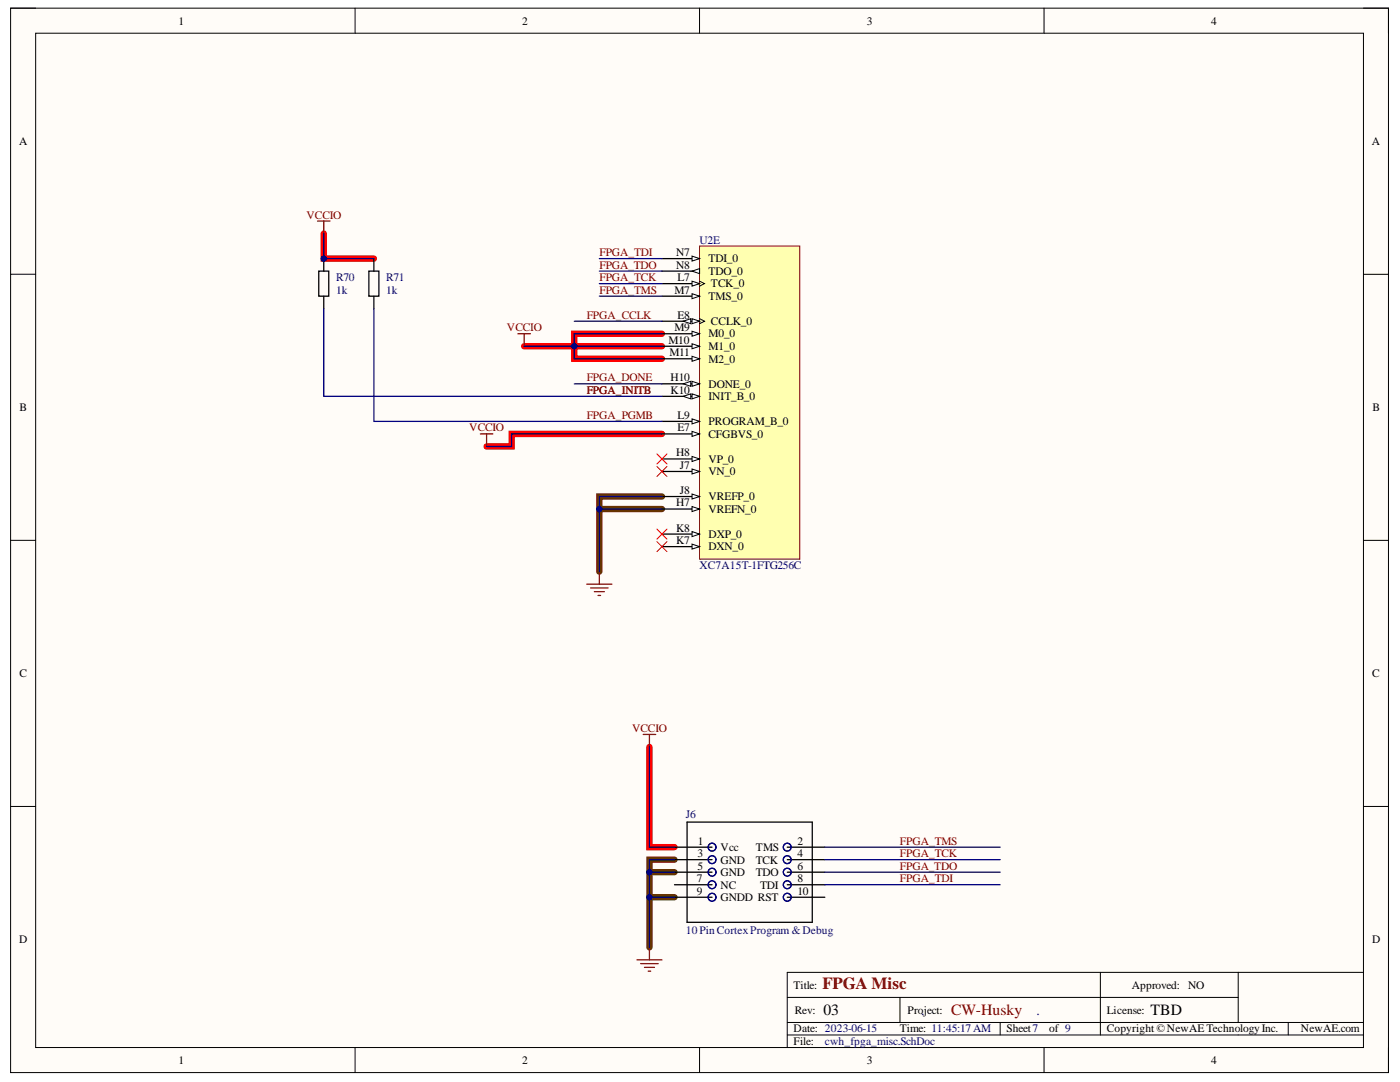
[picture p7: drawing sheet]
<svg xmlns="http://www.w3.org/2000/svg" width="279mm" height="216mm" viewBox="0 0 279 216" stroke-linecap="round" stroke-linejoin="round" font-family="sans-serif">
<defs><g id="words">
<text font-size="3.4" fill="#800000" x="164.1" y="197.3">FPGA Misc</text>
<g font-size="3.1">
<text x="164.4" y="202.6">03</text>
<text x="229.6" y="202.6">TBD</text>
</g>
<text font-size="3.1" fill="#800000" x="189.8" y="202.6">CW-Husky</text>
<g font-size="2.7" fill="#000080">
<text x="183.8" y="202.4">.</text>
<text x="206.8" y="202.4">.</text>
</g>
<g font-size="2.3">
<text x="35.6" y="4.9">1</text>
<text x="104.2" y="4.9">2</text>
<text x="173" y="4.9">3</text>
<text x="241.7" y="4.9">4</text>
<text x="3.8" y="28.9">A</text>
<text x="273.8" y="28.9">A</text>
<text x="134.9" y="51.1">N7</text>
<text x="134.9" y="53.6">N8</text>
<text x="141.4" y="52.3">TDI_0</text>
<text x="134.6" y="58.6">M7</text>
<text x="135.2" y="56.1">L7</text>
<text x="141.4" y="54.9">TDO_0</text>
<text x="141.4" y="59.9">TMS_0</text>
<text x="141.9" y="57.3">TCK_0</text>
<text x="135.2" y="63.6">E8</text>
<text x="141.9" y="64.9">CCLK_0</text>
<text x="133.4" y="68.6">M10</text>
<text x="133.6" y="71.1">M11</text>
<text x="134.6" y="66.1">M9</text>
<text x="141.4" y="67.3">M0_0</text>
<text x="141.4" y="69.8">M1_0</text>
<text x="133.8" y="76.1">H10</text>
<text x="141.4" y="77.4">DONE_0</text>
<text x="141.4" y="72.4">M2_0</text>
<text x="3.9" y="82">B</text>
<text x="133.8" y="78.6">K10</text>
<text x="135.2" y="83.6">L9</text>
<text x="141.4" y="79.8">INIT_B_0</text>
<text x="273.9" y="82">B</text>
<text x="135.2" y="86.1">E7</text>
<text x="141.4" y="87.4">CFGBVS_0</text>
<text x="141.4" y="84.8">PROGRAM_B_0</text>
<text x="134.9" y="91.1">H8</text>
<text x="135.7" y="93.6">J7</text>
<text x="141.4" y="94.9">VN_0</text>
<text x="141.4" y="92.3">VP_0</text>
<text x="134.9" y="101">H7</text>
<text x="135.7" y="98.6">J8</text>
<text x="141.4" y="99.9">VREFP_0</text>
<text x="134.9" y="106.1">K8</text>
<text x="141.4" y="107.3">DXP_0</text>
<text x="141.4" y="102.3">VREFN_0</text>
<text x="134.9" y="108.6">K7</text>
<text x="141.4" y="109.8">DXN_0</text>
<text x="3.9" y="135.1">C</text>
<text x="273.9" y="135.1">C</text>
<text x="139.2" y="171.1">3</text>
<text x="139.2" y="173.5">5</text>
<text x="139.3" y="168.5">1</text>
<text x="143.8" y="169.8">Vcc</text>
<text x="143.8" y="172.3">GND</text>
<text x="150.8" y="169.8">TMS</text>
<text x="150.8" y="172.3">TCK</text>
<text x="159.1" y="168.5">2</text>
<text x="159.1" y="171.1">4</text>
<text x="159.1" y="173.5">6</text>
<text x="139.1" y="176.1">7</text>
<text x="139.1" y="178.5">9</text>
<text x="143.8" y="174.8">GND</text>
<text x="143.8" y="177.3">NC</text>
<text x="143.8" y="179.8">GNDD RST</text>
<text x="150.8" y="174.8">TDO</text>
<text x="151.7" y="177.3">TDI</text>
<text x="159.1" y="176.1">8</text>
<text x="159.1" y="178.5">10</text>
<text x="3.8" y="188.2">D</text>
<text x="273.9" y="188.2">D</text>
<text x="158.4" y="197.3">Title:</text>
<text x="225.9" y="197.3">Approved:</text>
<text x="237.1" y="197.3">NO</text>
<text x="158.6" y="202.3">Rev:</text>
<text x="181.1" y="202.3">Project:</text>
<text x="220.9" y="202.3">License:</text>
<text x="158.4" y="206">Date: 2023-06-15</text>
<text x="158.4" y="208.5">File:</text>
<text x="179.6" y="206">Time: 11:45:17AM</text>
<text x="200.8" y="206">Sheet7</text>
<text x="209.4" y="206">of 9</text>
<text x="220.9" y="206">Copyright©NewAETechnologyInc.</text>
<text x="259.6" y="206">NewAE.com</text>
<text x="35.6" y="212.2">1</text>
<text x="104.2" y="212.2">2</text>
<text x="173" y="212.2">3</text>
<text x="241.7" y="212.2">4</text>
</g>
<g font-size="2.3" fill="#800000">
<text x="61.2" y="43.6">VCCIO</text>
<text x="119.6" y="51.1">FPGA_TDI</text>
<text x="119.6" y="53.6">FPGA_TDO</text>
<text x="119.6" y="58.6">FPGA_TMS</text>
<text x="119.6" y="56.1">FPGA_TCK</text>
<text x="117.1" y="63.6">FPGA_CCLK</text>
<text x="101.2" y="66.1">VCCIO</text>
<text x="117.1" y="76.1">FPGA_DONE</text>
<text x="117.1" y="83.6">FPGA_PGMB</text>
<text x="117.1" y="78.6">FPGA_INITB</text>
<text x="93.7" y="86.1">VCCIO</text>
<text x="126.1" y="146">VCCIO</text>
<text x="179.6" y="168.5">FPGA_TMS</text>
<text x="179.6" y="171.1">FPGA_TCK</text>
<text x="179.6" y="173.5">FPGA_TDO</text>
<text x="179.6" y="176.1">FPGA_TDI</text>
</g>
<g font-size="2.3" fill="#000080">
<text x="139.6" y="48.6">U2E</text>
<text x="67.1" y="56.1">R70</text>
<text x="67.1" y="58.6">1k</text>
<text x="77.1" y="56.1">R71</text>
<text x="77.1" y="58.6">1k</text>
<text x="139.6" y="113.6">XC7A15T-1FTG256C</text>
<text x="136.9" y="163.3">J6</text>
<text x="136.9" y="186.3">10PinCortexProgram &amp;Debug</text>
<text x="164.6" y="208.5">cwh_fpga_misc.SchDoc</text>
</g>
</g></defs>
<path d="M2.1 1.6h275v212.4h-275z" fill-rule="evenodd" fill="#fffcf8"/>
<path d="M2.1 1.6h275v212.4h-275z" fill="none" stroke="#000" stroke-width=".2"/>
<path d="M7.1 6.6h265v202.4h-265z" fill-rule="evenodd" fill="#fffcf8"/>
<g fill="none" stroke="#000" stroke-width=".2">
<path d="M2.1 1.6h5M7.1 6.6h265v202.4h-265zM70.9 1.6v5M139.6 1.6v5M208.4 1.6v5M272.1 1.6h5v5M2.1 54.7h5M272.1 54.7h5M2.1 107.8h5M272.1 107.8h5M2.1 160.9h5M272.1 160.9h5"/>
<path d="M157.1 199h90M179.6 199v5M219.6 194v12.5M247.1 194v10M272.1 194h-115v15M70.9 209v5M139.6 209v5M157.1 206.5h115M157.1 204h115M199.6 204v2.5M208.4 209v5M257.1 204v2.5"/>
<path d="M277.1 209v5"/>
</g>
<path d="M132.1 99.1h-12.5v15M119.6 101.6h12.5M129.6 174h5M129.6 179h5M134.6 171.5h-5v17.5" fill="none" stroke="#630" stroke-width="1.3"/>
<path d="M64.6 46.6v5h10M104.6 69.1h27.5M132.1 66.6h-17.5v5h17.5M132.1 86.6h-30v2.5h-5M129.6 149v20h5" fill="none" stroke="#f00" stroke-width="1.3"/>
<g fill="none" stroke="#000" stroke-width=".25">
<path d="M73.6 54.1h2v5h-2zM74.6 51.6v2.5M74.6 59.1v2.5M134.6 169h7.5M134.6 171.5h7.5M134.6 174h7.5M134.6 176.5h7.5M134.6 179h7.5M137.1 164h25v20h-25zM157.1 169h7.5M157.1 171.5h7.5M157.1 174h7.5"/>
<path d="M157.1 176.5h7.5M157.1 179h7.5"/>
</g>
<g fill="none" stroke="#11037f" stroke-width=".25">
<circle cx="142.1" cy="169" r=".78"/>
<circle cx="142.1" cy="179" r=".78"/>
<circle cx="142.1" cy="176.5" r=".78"/>
<circle cx="142.1" cy="174" r=".78"/>
<circle cx="142.1" cy="171.5" r=".78"/>
<circle cx="157.1" cy="169" r=".78"/>
<circle cx="157.1" cy="171.5" r=".78"/>
<circle cx="157.1" cy="179" r=".78"/>
<circle cx="157.1" cy="176.5" r=".78"/>
<circle cx="157.1" cy="174" r=".78"/>
</g>
<path d="M128.4 146.6h2.5M129.6 146.6v2.4M127.1 191.5h5M127.9 192.3h3.5M128.6 193h2M129.4 193.8h.5M129.6 189v2.5" fill="none" stroke="#800000" stroke-width=".25"/>
<circle cx="64.6" cy="51.6" r=".5" fill="#000080"/>
<circle cx="64.6" cy="51.6" r=".5" fill="none" stroke="#000080" stroke-width=".2"/>
<path d="M64.6 51.6v2.5M64.6 59.1v2.5" fill="none" stroke="#000" stroke-width=".25"/>
<circle cx="64.6" cy="51.6" r=".5" fill="#000080"/>
<circle cx="64.6" cy="51.6" r=".5" fill="none" stroke="#000080" stroke-width=".2"/>
<path d="M63.6 54.1h2v5h-2z" fill="none" stroke="#000" stroke-width=".25"/>
<path d="M63.4 44.1h2.5M64.6 44.1v2.5" fill="none" stroke="#800000" stroke-width=".25"/>
<path d="M139.6 49.1h20v62.5h-20z" fill-rule="evenodd" fill="#ffffb0"/>
<path d="M139.6 49.1h20v62.5h-20z" fill="none" stroke="#800000" stroke-width=".2"/>
<path d="M132.1 76.6h7.5" fill="none" stroke="#000" stroke-width=".25"/>
<path d="M138.1 76.1l1.5 .5-1.5 .5z" fill="#f8fcff"/>
<path d="M138.1 76.1l1.5 .5-1.5 .5z" fill="none" stroke="#000" stroke-width=".2"/>
<path d="M136.4 76.6l1.5-.5v1z" fill="#f8fcff"/>
<path d="M136.4 76.6l1.5-.5v1z" fill="none" stroke="#000" stroke-width=".2"/>
<path d="M132.1 106.6h7.5" fill="none" stroke="#000" stroke-width=".25"/>
<path d="M138.1 106.1l1.5 .5-1.5 .5z" fill="#f8fcff"/>
<path d="M138.1 106.1l1.5 .5-1.5 .5z" fill="none" stroke="#000" stroke-width=".2"/>
<path d="M132.1 99.1h7.5" fill="none" stroke="#000" stroke-width=".25"/>
<path d="M138.1 98.6l1.5 .5-1.5 .5z" fill="#f8fcff"/>
<path d="M138.1 98.6l1.5 .5-1.5 .5z" fill="none" stroke="#000" stroke-width=".2"/>
<path d="M132.1 94.1h7.5" fill="none" stroke="#000" stroke-width=".25"/>
<path d="M138.1 93.6l1.5 .5-1.5 .5z" fill="#f8fcff"/>
<path d="M138.1 93.6l1.5 .5-1.5 .5z" fill="none" stroke="#000" stroke-width=".2"/>
<path d="M132.1 56.6h7.5" fill="none" stroke="#000" stroke-width=".25"/>
<path d="M138.1 56.1l1.5 .5-1.5 .5z" fill="#f8fcff"/>
<path d="M138.1 56.1l1.5 .5-1.5 .5zM139.6 56.1l1 .5-1 .5" fill="none" stroke="#000" stroke-width=".2"/>
<path d="M132.1 109.1h7.5" fill="none" stroke="#000" stroke-width=".25"/>
<path d="M138.1 108.6l1.5 .5-1.5 .5z" fill="#f8fcff"/>
<path d="M138.1 108.6l1.5 .5-1.5 .5z" fill="none" stroke="#000" stroke-width=".2"/>
<path d="M132.1 101.6h7.5" fill="none" stroke="#000" stroke-width=".25"/>
<path d="M138.1 101.1l1.5 .5-1.5 .5z" fill="#f8fcff"/>
<path d="M138.1 101.1l1.5 .5-1.5 .5z" fill="none" stroke="#000" stroke-width=".2"/>
<path d="M132.1 91.6h7.5" fill="none" stroke="#000" stroke-width=".25"/>
<path d="M138.1 91.1l1.5 .5-1.5 .5z" fill="#f8fcff"/>
<path d="M138.1 91.1l1.5 .5-1.5 .5z" fill="none" stroke="#000" stroke-width=".2"/>
<path d="M132.1 64.1h7.5" fill="none" stroke="#000" stroke-width=".25"/>
<path d="M138.1 63.6l1.5 .5-1.5 .5z" fill="#f8fcff"/>
<path d="M138.1 63.6l1.5 .5-1.5 .5z" fill="none" stroke="#000" stroke-width=".2"/>
<path d="M136.4 64.1l1.5-.5v1z" fill="#f8fcff"/>
<path d="M136.4 64.1l1.5-.5v1zM139.6 63.6l1 .5-1 .5" fill="none" stroke="#000" stroke-width=".2"/>
<path d="M132.1 66.6h7.5" fill="none" stroke="#000" stroke-width=".25"/>
<path d="M138.1 66.1l1.5 .5-1.5 .5z" fill="#f8fcff"/>
<path d="M138.1 66.1l1.5 .5-1.5 .5z" fill="none" stroke="#000" stroke-width=".2"/>
<path d="M132.1 69.1h7.5" fill="none" stroke="#000" stroke-width=".25"/>
<path d="M138.1 68.6l1.5 .5-1.5 .5z" fill="#f8fcff"/>
<path d="M138.1 68.6l1.5 .5-1.5 .5z" fill="none" stroke="#000" stroke-width=".2"/>
<path d="M132.1 79.1h7.5" fill="none" stroke="#000" stroke-width=".25"/>
<path d="M138.1 78.6l1.5 .5-1.5 .5z" fill="#f8fcff"/>
<path d="M138.1 78.6l1.5 .5-1.5 .5z" fill="none" stroke="#000" stroke-width=".2"/>
<path d="M136.4 79.1l1.5-.5v1z" fill="#f8fcff"/>
<path d="M136.4 79.1l1.5-.5v1z" fill="none" stroke="#000" stroke-width=".2"/>
<path d="M132.1 51.6h7.5" fill="none" stroke="#000" stroke-width=".25"/>
<path d="M138.1 51.1l1.5 .5-1.5 .5z" fill="#f8fcff"/>
<path d="M138.1 51.1l1.5 .5-1.5 .5z" fill="none" stroke="#000" stroke-width=".2"/>
<path d="M132.1 54.1h7.5" fill="none" stroke="#000" stroke-width=".25"/>
<path d="M138.1 54.1l1.5-.5v1z" fill="#f8fcff"/>
<path d="M138.1 54.1l1.5-.5v1z" fill="none" stroke="#000" stroke-width=".2"/>
<path d="M132.1 71.6h7.5" fill="none" stroke="#000" stroke-width=".25"/>
<path d="M138.1 71.1l1.5 .5-1.5 .5z" fill="#f8fcff"/>
<path d="M138.1 71.1l1.5 .5-1.5 .5z" fill="none" stroke="#000" stroke-width=".2"/>
<path d="M132.1 86.6h7.5" fill="none" stroke="#000" stroke-width=".25"/>
<path d="M138.1 86.1l1.5 .5-1.5 .5z" fill="#f8fcff"/>
<path d="M138.1 86.1l1.5 .5-1.5 .5z" fill="none" stroke="#000" stroke-width=".2"/>
<path d="M132.1 84.1h7.5" fill="none" stroke="#000" stroke-width=".25"/>
<path d="M138.1 83.6l1.5 .5-1.5 .5z" fill="#f8fcff"/>
<path d="M138.1 83.6l1.5 .5-1.5 .5z" fill="none" stroke="#000" stroke-width=".2"/>
<path d="M132.1 59.1h7.5" fill="none" stroke="#000" stroke-width=".25"/>
<path d="M138.1 58.6l1.5 .5-1.5 .5z" fill="#f8fcff"/>
<path d="M138.1 58.6l1.5 .5-1.5 .5z" fill="none" stroke="#000" stroke-width=".2"/>
<path d="M103.4 66.6h2.5M104.6 66.6v2.5M95.9 86.6h2.5M97.1 86.6v2.5" fill="none" stroke="#800000" stroke-width=".25"/>
<path d="M129.6 174h5" fill="none" stroke="#000080" stroke-width=".25"/>
<circle cx="129.6" cy="174" r=".5" fill="#000080"/>
<circle cx="129.6" cy="174" r=".5" fill="none" stroke="#000080" stroke-width=".2"/>
<path d="M129.6 179h5" fill="none" stroke="#000080" stroke-width=".25"/>
<circle cx="129.6" cy="179" r=".5" fill="#000080"/>
<circle cx="129.6" cy="179" r=".5" fill="none" stroke="#000080" stroke-width=".2"/>
<path d="M134.6 171.5h-5v17.5M164.6 169h35M164.6 171.5h35M164.6 174h35M164.6 176.5h35" fill="none" stroke="#000080" stroke-width=".25"/>
<circle cx="129.6" cy="174" r=".5" fill="#000080"/>
<circle cx="129.6" cy="174" r=".5" fill="none" stroke="#000080" stroke-width=".2"/>
<circle cx="129.6" cy="179" r=".5" fill="#000080"/>
<circle cx="129.6" cy="179" r=".5" fill="none" stroke="#000080" stroke-width=".2"/>
<path d="M64.6 46.6v5h10M129.6 149v20h5" fill="none" stroke="#000080" stroke-width=".25"/>
<circle cx="64.6" cy="51.6" r=".5" fill="#000080"/>
<circle cx="64.6" cy="51.6" r=".5" fill="none" stroke="#000080" stroke-width=".2"/>
<path d="M119.6 59.1h12.5M119.6 56.6h12.5M119.6 51.6h12.5M119.6 54.1h12.5M64.6 61.6v17.5h67.5M114.6 69.1h17.5" fill="none" stroke="#000080" stroke-width=".25"/>
<circle cx="114.6" cy="69.1" r=".5" fill="#000080"/>
<circle cx="114.6" cy="69.1" r=".5" fill="none" stroke="#000080" stroke-width=".2"/>
<path d="M104.6 69.1h10" fill="none" stroke="#000080" stroke-width=".25"/>
<circle cx="114.6" cy="69.1" r=".5" fill="#000080"/>
<circle cx="114.6" cy="69.1" r=".5" fill="none" stroke="#000080" stroke-width=".2"/>
<path d="M74.6 61.6v22.5h57.5M114.6 76.6h17.5M114.6 64.1h17.5M132.1 66.6h-17.5v5h17.5M132.1 86.6h-30v2.5h-5" fill="none" stroke="#000080" stroke-width=".25"/>
<circle cx="114.6" cy="69.1" r=".5" fill="#000080"/>
<circle cx="114.6" cy="69.1" r=".5" fill="none" stroke="#000080" stroke-width=".2"/>
<path d="M131.1 108.1l2 2M131.1 105.6l2 2M133.1 108.1l-2 2M133.1 105.6l-2 2" fill="none" stroke="#f00" stroke-width=".2"/>
<path d="M117.1 116.6h5M117.9 117.3h3.5M118.6 118.1h2M119.4 118.8h.5M119.6 114.1v2.5" fill="none" stroke="#800000" stroke-width=".25"/>
<path d="M132.1 99.1h-12.5v15" fill="none" stroke="#000080" stroke-width=".25"/>
<circle cx="119.6" cy="101.6" r=".5" fill="#000080"/>
<circle cx="119.6" cy="101.6" r=".5" fill="none" stroke="#000080" stroke-width=".2"/>
<path d="M119.6 101.6h12.5" fill="none" stroke="#000080" stroke-width=".25"/>
<circle cx="119.6" cy="101.6" r=".5" fill="#000080"/>
<circle cx="119.6" cy="101.6" r=".5" fill="none" stroke="#000080" stroke-width=".2"/>
<path d="M131.1 93.1l2 2M131.1 90.6l2 2M133.1 93.1l-2 2M133.1 90.6l-2 2" fill="none" stroke="#f00" stroke-width=".2"/>
<use href="#words"/>
</svg>
